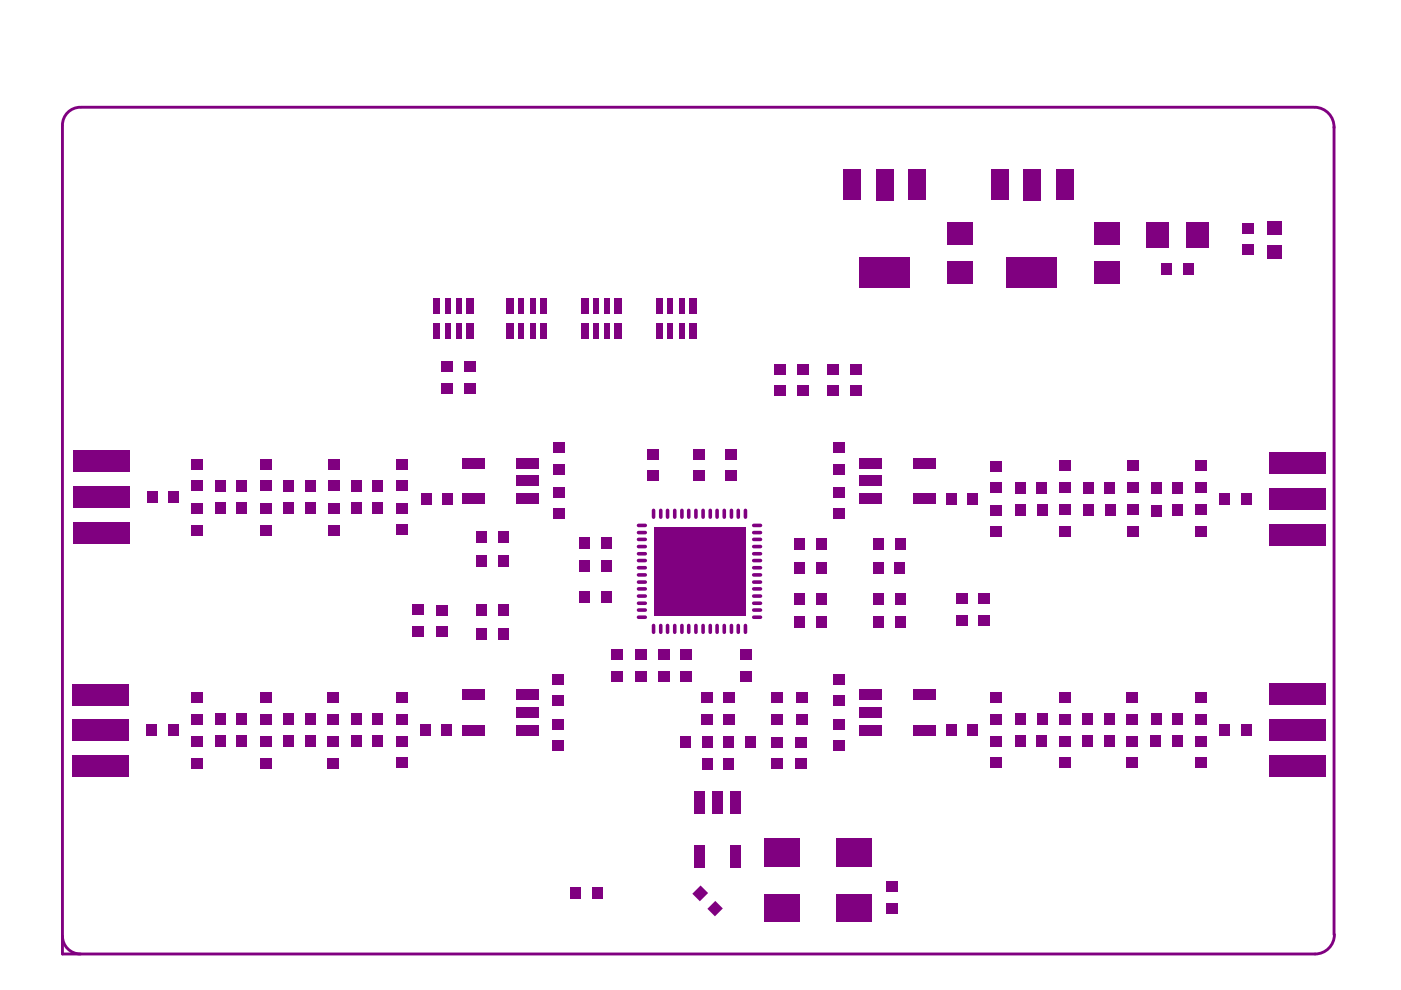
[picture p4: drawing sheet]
<svg xmlns="http://www.w3.org/2000/svg" width="297mm" height="210mm" viewBox="0 0 297 210" stroke-linecap="round" stroke-linejoin="round" font-family="sans-serif">
<path d="M13.2 26.7v175.6h265.6M17 22.7a3.8 3.8 0 0 0-3.8 3.8M17.2 22.7h261.5M278.8 22.7a4.2 4.2 0 0 1 4 4.4M282.8 26.9v171.3M13.2 198.5a3.8 3.8 0 0 0 3.8 3.8M282.9 198.1a4.1 4.1 0 0 1-4.1 4.2" fill="none" stroke="#800080" stroke-width=".61"/>
<g fill="#800080">
<path d="M40.6 151.3h2.4v2.3h-2.4z" fill-rule="evenodd"/>
<path d="M40.6 146.8h2.4v2.2h-2.4z" fill-rule="evenodd"/>
<path d="M40.6 111.2h2.5v2.3h-2.5z" fill-rule="evenodd"/>
<path d="M40.6 97.3h2.5v2.3h-2.5z" fill-rule="evenodd"/>
<path d="M45.5 151.2h2.3v2.4h-2.3z" fill-rule="evenodd"/>
<path d="M50.1 151.2h2.3v2.4h-2.3z" fill-rule="evenodd"/>
<path d="M64.6 151.2h2.3v2.4h-2.3z" fill-rule="evenodd"/>
<path d="M69.5 151.3h2.4v2.3h-2.4z" fill-rule="evenodd"/>
<path d="M69.5 146.8h2.4v2.2h-2.4z" fill-rule="evenodd"/>
<path d="M69.6 111.2h2.4v2.3h-2.4z" fill-rule="evenodd"/>
<path d="M69.6 97.3h2.4v2.3h-2.4z" fill-rule="evenodd"/>
<path d="M74.3 151.2h2.3v2.4h-2.3z" fill-rule="evenodd"/>
<path d="M89 153.6h2.3v2.4h-2.3z" fill-rule="evenodd"/>
<path d="M87.5 132.7h2.4v2.3h-2.4z" fill-rule="evenodd"/>
<path d="M87.5 128.1h2.4v2.3h-2.4z" fill-rule="evenodd"/>
<path d="M89.3 104.5h2.2v2.4h-2.2z" fill-rule="evenodd"/>
<path d="M93.6 153.6h2.3v2.4h-2.3z" fill-rule="evenodd"/>
<path d="M92.5 132.7h2.4v2.3h-2.4z" fill-rule="evenodd"/>
<path d="M92.5 128.3h2.4v2.2h-2.4z" fill-rule="evenodd"/>
<path d="M93.8 104.5h2.3v2.4h-2.3z" fill-rule="evenodd"/>
<path d="M101 133.1h2.3v2.5h-2.3z" fill-rule="evenodd"/>
<path d="M101 128.1h2.3v2.4h-2.3z" fill-rule="evenodd"/>
<path d="M105.5 133.1h2.3v2.5h-2.3z" fill-rule="evenodd"/>
<path d="M105.5 128.1h2.3v2.4h-2.3z" fill-rule="evenodd"/>
<path d="M117.2 156.9h2.4v2.3h-2.4z" fill-rule="evenodd"/>
<path d="M117.2 152.4h2.4v2.3h-2.4z" fill-rule="evenodd"/>
<path d="M117.2 147.4h2.4v2.3h-2.4z" fill-rule="evenodd"/>
<path d="M117.3 103.2h2.4v2.3h-2.4z" fill-rule="evenodd"/>
<path d="M117.3 98.3h2.4v2.3h-2.4z" fill-rule="evenodd"/>
<path d="M125.5 188.2h2.3v2.4h-2.3z" fill-rule="evenodd"/>
</g>
<path d="M135.4 118.9h1.4M135.4 117.4h1.4M135.4 115.9h1.4M135.4 112.9h1.4M135.4 111.4h1.4M135.4 130.9h1.4M135.4 129.3h1.4M135.4 127.9h1.4M135.4 124.9h1.4M135.4 123.4h1.4M135.4 121.9h1.4" fill="none" stroke="#800080" stroke-width=".76"/>
<g fill="#800080">
<path d="M148.7 151.3h2.4v2.3h-2.4z" fill-rule="evenodd"/>
<path d="M148.7 146.8h2.4v2.2h-2.4z" fill-rule="evenodd"/>
<path d="M153.3 151.3h2.4v2.3h-2.4z" fill-rule="evenodd"/>
<path d="M153.3 146.8h2.4v2.2h-2.4z" fill-rule="evenodd"/>
</g>
<path d="M159.8 115.9h1.4M159.8 117.4h1.4M159.8 118.9h1.4M159.8 111.4h1.4M159.8 112.9h1.4M159.8 127.9h1.4M159.8 129.3h1.4M159.8 130.9h1.4M159.8 121.9h1.4M159.8 123.4h1.4M159.8 124.9h1.4" fill="none" stroke="#800080" stroke-width=".76"/>
<g fill="#800080">
<path d="M168.4 114.1h2.3v2.5h-2.3z" fill-rule="evenodd"/>
<path d="M173 114.1h2.2v2.5h-2.2z" fill-rule="evenodd"/>
<path d="M185.1 114.2h2.3v2.4h-2.3z" fill-rule="evenodd"/>
<path d="M189.7 114.2h2.3v2.4h-2.3z" fill-rule="evenodd"/>
<path d="M205.1 153.6h2.3v2.4h-2.3z" fill-rule="evenodd"/>
<path d="M205.2 104.6h2.2v2.4h-2.2z" fill-rule="evenodd"/>
<path d="M210 151.3h2.5v2.3h-2.5z" fill-rule="evenodd"/>
<path d="M210 146.8h2.5v2.2h-2.5z" fill-rule="evenodd"/>
<path d="M210.1 102.3h2.4v2.3h-2.4z" fill-rule="evenodd"/>
<path d="M210.1 97.7h2.4v2.3h-2.4z" fill-rule="evenodd"/>
<path d="M215.3 151.2h2.3v2.5h-2.3z" fill-rule="evenodd"/>
<path d="M215.3 102.3h2.3v2.3h-2.3z" fill-rule="evenodd"/>
<path d="M229.5 151.2h2.3v2.5h-2.3z" fill-rule="evenodd"/>
<path d="M229.6 102.3h2.3v2.3h-2.3z" fill-rule="evenodd"/>
<path d="M234.1 151.2h2.2v2.5h-2.2z" fill-rule="evenodd"/>
<path d="M234.1 102.2h2.2v2.4h-2.2z" fill-rule="evenodd"/>
<path d="M238.9 151.3h2.4v2.3h-2.4z" fill-rule="evenodd"/>
<path d="M238.9 146.8h2.4v2.2h-2.4z" fill-rule="evenodd"/>
<path d="M238.9 102.2h2.4v2.3h-2.4z" fill-rule="evenodd"/>
<path d="M238.9 97.6h2.4v2.3h-2.4z" fill-rule="evenodd"/>
<path d="M246.2 55.8h2.3v2.4h-2.3z" fill-rule="evenodd"/>
<path d="M253.4 151.3h2.4v2.3h-2.4z" fill-rule="evenodd"/>
<path d="M253.4 146.8h2.4v2.2h-2.4z" fill-rule="evenodd"/>
<path d="M253.5 102.2h2.3v2.3h-2.3z" fill-rule="evenodd"/>
<path d="M253.5 97.6h2.3v2.3h-2.3z" fill-rule="evenodd"/>
<path d="M250.8 55.8h2.3v2.4h-2.3z" fill-rule="evenodd"/>
<path d="M258.5 153.6h2.3v2.4h-2.3z" fill-rule="evenodd"/>
<path d="M258.6 104.6h2.3v2.4h-2.3z" fill-rule="evenodd"/>
<path d="M263.1 153.6h2.2v2.4h-2.2z" fill-rule="evenodd"/>
<path d="M263.1 104.6h2.2v2.3h-2.2z" fill-rule="evenodd"/>
<path d="M263.4 47.2h2.4v2.3h-2.4z" fill-rule="evenodd"/>
<path d="M40.6 156.1h2.4v2.3h-2.4z" fill-rule="evenodd"/>
<path d="M40.6 160.7h2.4v2.3h-2.4z" fill-rule="evenodd"/>
<path d="M40.6 106.7h2.5v2.3h-2.5z" fill-rule="evenodd"/>
<path d="M40.6 101.9h2.5v2.3h-2.5z" fill-rule="evenodd"/>
<path d="M45.5 156h2.3v2.4h-2.3z" fill-rule="evenodd"/>
<path d="M45.6 106.5h2.3v2.5h-2.3z" fill-rule="evenodd"/>
<path d="M45.6 101.8h2.3v2.5h-2.3z" fill-rule="evenodd"/>
<path d="M50.1 156h2.3v2.4h-2.3z" fill-rule="evenodd"/>
<path d="M50.1 106.5h2.3v2.5h-2.3z" fill-rule="evenodd"/>
<path d="M50.1 101.8h2.3v2.5h-2.3z" fill-rule="evenodd"/>
<path d="M64.6 156h2.3v2.4h-2.3z" fill-rule="evenodd"/>
<path d="M64.7 106.5h2.3v2.5h-2.3z" fill-rule="evenodd"/>
<path d="M64.6 101.8h2.3v2.5h-2.3z" fill-rule="evenodd"/>
<path d="M69.5 156.1h2.4v2.3h-2.4z" fill-rule="evenodd"/>
<path d="M69.5 160.7h2.4v2.3h-2.4z" fill-rule="evenodd"/>
<path d="M69.6 106.7h2.4v2.3h-2.4z" fill-rule="evenodd"/>
<path d="M69.6 101.9h2.4v2.3h-2.4z" fill-rule="evenodd"/>
<path d="M74.3 156h2.3v2.4h-2.3z" fill-rule="evenodd"/>
<path d="M74.4 106.5h2.3v2.5h-2.3z" fill-rule="evenodd"/>
<path d="M74.4 101.8h2.3v2.5h-2.3z" fill-rule="evenodd"/>
<path d="M93.5 81.2h2.5v2.3h-2.5z" fill-rule="evenodd"/>
<path d="M93.5 76.7h2.5v2.2h-2.5z" fill-rule="evenodd"/>
<path d="M96.7 63.1h1.2v3.4h-1.2z" fill-rule="evenodd"/>
<path d="M96.7 68.5h1.2v3.4h-1.2z" fill-rule="evenodd"/>
<path d="M94.3 68.5h1.2v3.4h-1.2z" fill-rule="evenodd"/>
<path d="M94.3 63.1h1.2v3.4h-1.2z" fill-rule="evenodd"/>
<path d="M101 117.6h2.3v2.5h-2.3z" fill-rule="evenodd"/>
<path d="M101 112.7h2.3v2.4h-2.3z" fill-rule="evenodd"/>
<path d="M98.5 81.2h2.4v2.3h-2.4z" fill-rule="evenodd"/>
<path d="M98.5 76.7h2.4v2.2h-2.4z" fill-rule="evenodd"/>
<path d="M98.9 63.1h1.5v3.4h-1.5z" fill-rule="evenodd"/>
<path d="M98.9 68.5h1.5v3.4h-1.5z" fill-rule="evenodd"/>
<path d="M105.5 117.6h2.3v2.5h-2.3z" fill-rule="evenodd"/>
<path d="M105.5 112.7h2.3v2.4h-2.3z" fill-rule="evenodd"/>
<path d="M107.4 63.2h1.5v3.3h-1.5z" fill-rule="evenodd"/>
<path d="M107.4 68.6h1.5v3.3h-1.5z" fill-rule="evenodd"/>
<path d="M112.3 63.2h1.2v3.3h-1.2z" fill-rule="evenodd"/>
<path d="M114.6 63.2h1.4v3.3h-1.4z" fill-rule="evenodd"/>
<path d="M114.6 68.6h1.4v3.3h-1.4z" fill-rule="evenodd"/>
<path d="M112.3 68.6h1.2v3.3h-1.2z" fill-rule="evenodd"/>
<path d="M117.2 142.9h2.4v2.3h-2.4z" fill-rule="evenodd"/>
<path d="M117.3 107.8h2.4v2.2h-2.4z" fill-rule="evenodd"/>
<path d="M117.3 93.8h2.4v2.2h-2.4z" fill-rule="evenodd"/>
<path d="M122.8 113.9h2.3v2.4h-2.3z" fill-rule="evenodd"/>
<path d="M122.8 118.9h2.2v2.4h-2.2z" fill-rule="evenodd"/>
<path d="M122.8 125.3h2.3v2.4h-2.3z" fill-rule="evenodd"/>
<path d="M123.2 63.2h1.5v3.3h-1.5z" fill-rule="evenodd"/>
<path d="M125.7 68.6h1.2v3.3h-1.2z" fill-rule="evenodd"/>
<path d="M123.2 68.6h1.5v3.3h-1.5z" fill-rule="evenodd"/>
<path d="M125.7 63.2h1.2v3.3h-1.2z" fill-rule="evenodd"/>
<path d="M129.7 142.3h2.4v2.3h-2.4z" fill-rule="evenodd"/>
<path d="M129.7 137.7h2.4v2.3h-2.4z" fill-rule="evenodd"/>
<path d="M130.3 63.2h1.6v3.3h-1.6z" fill-rule="evenodd"/>
<path d="M130.3 68.6h1.6v3.3h-1.6z" fill-rule="evenodd"/>
</g>
<path d="M135.4 114.4h1.4M138.6 108.2v1.5M140.1 108.2v1.5M135.4 126.4h1.4M135.4 120.4h1.4M138.6 132.6v1.5M140.1 132.6v1.5" fill="none" stroke="#800080" stroke-width=".76"/>
<g fill="#800080">
<path d="M137.3 95.2h2.4v2.3h-2.4z" fill-rule="evenodd"/>
<path d="M137.3 99.8h2.4v2.2h-2.4z" fill-rule="evenodd"/>
<path d="M139 63.2h1.5v3.3h-1.5z" fill-rule="evenodd"/>
<path d="M139 68.6h1.5v3.3h-1.5z" fill-rule="evenodd"/>
<path d="M144.2 156.2h2.3v2.4h-2.3z" fill-rule="evenodd"/>
</g>
<path d="M141.5 108.2v1.5M143.1 108.2v1.5M144.6 108.2v1.5M146 108.2v1.5M141.5 132.6v1.5M143.1 132.6v1.5M144.6 132.6v1.5M146 132.6v1.5" fill="none" stroke="#800080" stroke-width=".76"/>
<g fill="#800080">
<path d="M144 63.2h1.1v3.3h-1.1z" fill-rule="evenodd"/>
<path d="M144 68.6h1.1v3.3h-1.1z" fill-rule="evenodd"/>
<path d="M141.5 68.6h1.3v3.3h-1.3z" fill-rule="evenodd"/>
<path d="M141.5 63.2h1.3v3.3h-1.3z" fill-rule="evenodd"/>
<path d="M147.2 179.2h2.3v4.8h-2.3z" fill-rule="evenodd"/>
<path d="M148.8 156.2h2.2v2.4h-2.2z" fill-rule="evenodd"/>
<path d="M148.8 160.8h2.2v2.4h-2.2z" fill-rule="evenodd"/>
<path d="M147.2 167.7h2.3v4.9h-2.3z" fill-rule="evenodd"/>
</g>
<path d="M147.5 108.2v1.5M149.1 108.2v1.5M150.6 108.2v1.5M152 108.2v1.5M147.5 132.6v1.5M149.1 132.6v1.5M150.6 132.6v1.5M152 132.6v1.5" fill="none" stroke="#800080" stroke-width=".76"/>
<g fill="#800080">
<path d="M154.9 179.2h2.2v4.8h-2.2z" fill-rule="evenodd"/>
<path d="M153.3 156.2h2.3v2.4h-2.3z" fill-rule="evenodd"/>
<path d="M153.3 160.8h2.3v2.4h-2.3z" fill-rule="evenodd"/>
<path d="M154.9 167.7h2.2v4.9h-2.2z" fill-rule="evenodd"/>
</g>
<path d="M153.6 108.2v1.5M155.1 108.2v1.5M156.5 108.2v1.5M158 108.2v1.5M153.6 132.6v1.5M155.1 132.6v1.5M156.5 132.6v1.5M158 132.6v1.5" fill="none" stroke="#800080" stroke-width=".76"/>
<g fill="#800080">
<path d="M153.8 95.2h2.4v2.3h-2.4z" fill-rule="evenodd"/>
<path d="M153.8 99.8h2.4v2.2h-2.4z" fill-rule="evenodd"/>
</g>
<path d="M159.8 114.4h1.4M159.8 120.4h1.4M159.8 126.4h1.4" fill="none" stroke="#800080" stroke-width=".76"/>
<g fill="#800080">
<path d="M168.4 130.7h2.3v2.4h-2.3z" fill-rule="evenodd"/>
<path d="M168.4 119.2h2.3v2.5h-2.3z" fill-rule="evenodd"/>
<path d="M168.4 125.8h2.3v2.4h-2.3z" fill-rule="evenodd"/>
<path d="M173 130.7h2.2v2.4h-2.2z" fill-rule="evenodd"/>
<path d="M173 119.2h2.2v2.5h-2.2z" fill-rule="evenodd"/>
<path d="M173 125.8h2.2v2.4h-2.2z" fill-rule="evenodd"/>
<path d="M180.3 81.7h2.5v2.3h-2.5z" fill-rule="evenodd"/>
<path d="M180.3 77.1h2.5v2.3h-2.5z" fill-rule="evenodd"/>
<path d="M178.9 35.9h3.7v6.5h-3.7z" fill-rule="evenodd"/>
<path d="M185.1 130.7h2.3v2.4h-2.3z" fill-rule="evenodd"/>
<path d="M185.1 125.8h2.3v2.4h-2.3z" fill-rule="evenodd"/>
<path d="M185.1 119.2h2.2v2.4h-2.2z" fill-rule="evenodd"/>
<path d="M189.7 130.7h2.3v2.4h-2.3z" fill-rule="evenodd"/>
<path d="M189.7 125.8h2.3v2.4h-2.3z" fill-rule="evenodd"/>
<path d="M189.7 119.2h2.2v2.4h-2.2z" fill-rule="evenodd"/>
<path d="M202.6 130.4h2.5v2.3h-2.5z" fill-rule="evenodd"/>
<path d="M202.6 125.8h2.5v2.3h-2.5z" fill-rule="evenodd"/>
<path d="M210 160.6h2.5v2.3h-2.5z" fill-rule="evenodd"/>
<path d="M210 156h2.5v2.3h-2.5z" fill-rule="evenodd"/>
<path d="M210.1 111.6h2.4v2.3h-2.4z" fill-rule="evenodd"/>
<path d="M210.1 107.1h2.4v2.2h-2.4z" fill-rule="evenodd"/>
<path d="M215.2 156h2.3v2.3h-2.3z" fill-rule="evenodd"/>
<path d="M215.3 107h2.3v2.4h-2.3z" fill-rule="evenodd"/>
<path d="M229.4 156h2.3v2.4h-2.3z" fill-rule="evenodd"/>
<path d="M234 156h2.3v2.4h-2.3z" fill-rule="evenodd"/>
<path d="M234.3 107h2.3v2.4h-2.3z" fill-rule="evenodd"/>
<path d="M238.9 156h2.4v2.3h-2.4z" fill-rule="evenodd"/>
<path d="M238.9 160.6h2.4v2.3h-2.4z" fill-rule="evenodd"/>
<path d="M239 107h2.4v2.3h-2.4z" fill-rule="evenodd"/>
<path d="M239 111.6h2.4v2.2h-2.4z" fill-rule="evenodd"/>
<path d="M253.4 156h2.4v2.3h-2.4z" fill-rule="evenodd"/>
<path d="M253.4 160.6h2.4v2.3h-2.4z" fill-rule="evenodd"/>
<path d="M253.5 107h2.4v2.3h-2.4z" fill-rule="evenodd"/>
<path d="M253.5 111.6h2.4v2.2h-2.4z" fill-rule="evenodd"/>
<path d="M263.4 51.8h2.4v2.3h-2.4z" fill-rule="evenodd"/>
<path d="M31 153.6h2.3v2.4h-2.3z" fill-rule="evenodd"/>
<path d="M35.6 153.6h2.3v2.4h-2.3z" fill-rule="evenodd"/>
<path d="M31.1 104.2h2.3v2.4h-2.3z" fill-rule="evenodd"/>
<path d="M35.7 104.2h2.3v2.4h-2.3z" fill-rule="evenodd"/>
<path d="M55.1 151.3h2.4v2.3h-2.4z" fill-rule="evenodd"/>
<path d="M60 151.2h2.3v2.4h-2.3z" fill-rule="evenodd"/>
<path d="M55.1 146.8h2.4v2.2h-2.4z" fill-rule="evenodd"/>
<path d="M55.2 111.2h2.4v2.3h-2.4z" fill-rule="evenodd"/>
<path d="M55.2 97.3h2.4v2.3h-2.4z" fill-rule="evenodd"/>
<path d="M78.9 151.2h2.3v2.4h-2.3z" fill-rule="evenodd"/>
<path d="M83.9 151.3h2.5v2.3h-2.5z" fill-rule="evenodd"/>
<path d="M83.9 146.8h2.5v2.2h-2.5z" fill-rule="evenodd"/>
<path d="M84 111.2h2.4v2.3h-2.4z" fill-rule="evenodd"/>
<path d="M84 97.3h2.4v2.2h-2.4z" fill-rule="evenodd"/>
<path d="M97.9 153.7h4.9v2.3h-4.9z" fill-rule="evenodd"/>
<path d="M97.9 146.1h4.9v2.3h-4.9z" fill-rule="evenodd"/>
<path d="M98 104.6h4.9v2.3h-4.9z" fill-rule="evenodd"/>
<path d="M98 97h4.9v2.3h-4.9z" fill-rule="evenodd"/>
<path d="M120.9 188.2h2.3v2.4h-2.3z" fill-rule="evenodd"/>
<path d="M146.8 189.5l1.7-1.8 1.6 1.6-1.7 1.8z" fill-rule="evenodd"/>
<path d="M176.8 156.9h2.4v2.3h-2.4z" fill-rule="evenodd"/>
<path d="M163.5 151.3h2.5v2.3h-2.5z" fill-rule="evenodd"/>
<path d="M168.8 151.3h2.3v2.3h-2.3z" fill-rule="evenodd"/>
<path d="M176.8 152.4h2.4v2.3h-2.4z" fill-rule="evenodd"/>
<path d="M163.5 146.8h2.5v2.2h-2.5z" fill-rule="evenodd"/>
<path d="M168.8 146.8h2.3v2.2h-2.3z" fill-rule="evenodd"/>
<path d="M176.8 147.4h2.4v2.3h-2.4z" fill-rule="evenodd"/>
<path d="M176.8 103.2h2.4v2.3h-2.4z" fill-rule="evenodd"/>
<path d="M176.8 98.3h2.4v2.3h-2.4z" fill-rule="evenodd"/>
<path d="M193.6 153.7h4.9v2.3h-4.9z" fill-rule="evenodd"/>
<path d="M200.5 153.6h2.3v2.4h-2.3z" fill-rule="evenodd"/>
<path d="M193.6 146.1h4.9v2.3h-4.9z" fill-rule="evenodd"/>
<path d="M200.6 104.6h2.3v2.4h-2.3z" fill-rule="evenodd"/>
<path d="M193.6 104.6h4.9v2.3h-4.9z" fill-rule="evenodd"/>
<path d="M193.6 97h4.9v2.3h-4.9z" fill-rule="evenodd"/>
<path d="M219.8 151.2h2.3v2.5h-2.3z" fill-rule="evenodd"/>
<path d="M224.5 151.3h2.4v2.3h-2.4z" fill-rule="evenodd"/>
<path d="M224.5 146.8h2.4v2.2h-2.4z" fill-rule="evenodd"/>
<path d="M219.8 102.2h2.2v2.4h-2.2z" fill-rule="evenodd"/>
<path d="M224.6 102.2h2.3v2.3h-2.3z" fill-rule="evenodd"/>
<path d="M224.6 97.6h2.3v2.3h-2.3z" fill-rule="evenodd"/>
<path d="M248.6 151.2h2.3v2.5h-2.3z" fill-rule="evenodd"/>
<path d="M244 151.2h2.3v2.5h-2.3z" fill-rule="evenodd"/>
<path d="M248.6 102.2h2.3v2.4h-2.3z" fill-rule="evenodd"/>
<path d="M244.1 102.3h2.3v2.3h-2.3z" fill-rule="evenodd"/>
<path d="M269 144.9h12v4.6h-12z" fill-rule="evenodd"/>
<path d="M269.1 96h12v4.5h-12z" fill-rule="evenodd"/>
<path d="M55.1 156.1h2.4v2.3h-2.4z" fill-rule="evenodd"/>
<path d="M55.1 160.7h2.4v2.3h-2.4z" fill-rule="evenodd"/>
<path d="M60 156h2.3v2.4h-2.3z" fill-rule="evenodd"/>
<path d="M60.1 106.5h2.3v2.5h-2.3z" fill-rule="evenodd"/>
<path d="M55.2 106.7h2.4v2.3h-2.4z" fill-rule="evenodd"/>
<path d="M60 101.8h2.3v2.5h-2.3z" fill-rule="evenodd"/>
<path d="M55.2 101.9h2.4v2.3h-2.4z" fill-rule="evenodd"/>
<path d="M78.9 156h2.3v2.4h-2.3z" fill-rule="evenodd"/>
<path d="M83.9 156h2.5v2.3h-2.5z" fill-rule="evenodd"/>
<path d="M83.9 160.6h2.5v2.3h-2.5z" fill-rule="evenodd"/>
<path d="M84 106.6h2.4v2.3h-2.4z" fill-rule="evenodd"/>
<path d="M79 106.5h2.3v2.5h-2.3z" fill-rule="evenodd"/>
<path d="M84 101.8h2.4v2.3h-2.4z" fill-rule="evenodd"/>
<path d="M79 101.8h2.3v2.5h-2.3z" fill-rule="evenodd"/>
<path d="M91.8 63.1h1.4v3.4h-1.4z" fill-rule="evenodd"/>
<path d="M91.8 68.5h1.4v3.4h-1.4z" fill-rule="evenodd"/>
<path d="M109.9 68.6h1.2v3.3h-1.2z" fill-rule="evenodd"/>
<path d="M109.9 63.2h1.2v3.3h-1.2z" fill-rule="evenodd"/>
<path d="M134.7 142.3h2.4v2.3h-2.4z" fill-rule="evenodd"/>
<path d="M134.7 137.7h2.4v2.3h-2.4z" fill-rule="evenodd"/>
<path d="M127.4 113.9h2.3v2.4h-2.3z" fill-rule="evenodd"/>
<path d="M127.4 118.9h2.2v2.4h-2.2z" fill-rule="evenodd"/>
<path d="M127.4 125.3h2.3v2.4h-2.3z" fill-rule="evenodd"/>
<path d="M128.1 63.2h1.3v3.3h-1.3z" fill-rule="evenodd"/>
<path d="M128.1 68.6h1.3v3.3h-1.3z" fill-rule="evenodd"/>
<path d="M150 192.7l1.7-1.7 1.6 1.6-1.7 1.7z" fill-rule="evenodd"/>
<path d="M157.9 156.2h2.3v2.4h-2.3z" fill-rule="evenodd"/>
<path d="M151 167.7h2.3v4.9h-2.3z" fill-rule="evenodd"/>
<path d="M139.5 142.3h2.4v2.3h-2.4z" fill-rule="evenodd"/>
<path d="M139.5 137.7h2.4v2.3h-2.4z" fill-rule="evenodd"/>
<path d="M144.3 142.3h2.4v2.3h-2.4z" fill-rule="evenodd"/>
<path d="M144.3 137.7h2.4v2.3h-2.4z" fill-rule="evenodd"/>
<path d="M156.9 142.3h2.4v2.3h-2.4z" fill-rule="evenodd"/>
<path d="M156.9 137.7h2.4v2.3h-2.4z" fill-rule="evenodd"/>
<path d="M147 95.2h2.4v2.3h-2.4z" fill-rule="evenodd"/>
<path d="M147 99.8h2.4v2.2h-2.4z" fill-rule="evenodd"/>
<path d="M146.2 63.2h1.5v3.3h-1.5z" fill-rule="evenodd"/>
<path d="M146.2 68.6h1.5v3.3h-1.5z" fill-rule="evenodd"/>
<path d="M177.3 189.6h7.5v6h-7.5z" fill-rule="evenodd"/>
<path d="M163.5 160.8h2.5v2.3h-2.5z" fill-rule="evenodd"/>
<path d="M163.5 156.3h2.5v2.2h-2.5z" fill-rule="evenodd"/>
<path d="M168.7 160.8h2.4v2.3h-2.4z" fill-rule="evenodd"/>
<path d="M168.7 156.3h2.4v2.2h-2.4z" fill-rule="evenodd"/>
<path d="M176.8 142.9h2.4v2.3h-2.4z" fill-rule="evenodd"/>
<path d="M176.8 107.8h2.4v2.2h-2.4z" fill-rule="evenodd"/>
<path d="M176.8 93.8h2.4v2.2h-2.4z" fill-rule="evenodd"/>
<path d="M164.2 81.7h2.4v2.3h-2.4z" fill-rule="evenodd"/>
<path d="M169 81.7h2.4v2.3h-2.4z" fill-rule="evenodd"/>
<path d="M175.4 81.7h2.4v2.3h-2.4z" fill-rule="evenodd"/>
<path d="M164.2 77.1h2.4v2.3h-2.4z" fill-rule="evenodd"/>
<path d="M169 77.1h2.4v2.3h-2.4z" fill-rule="evenodd"/>
<path d="M175.4 77.1h2.4v2.3h-2.4z" fill-rule="evenodd"/>
<path d="M187.9 191.5h2.4v2.3h-2.4z" fill-rule="evenodd"/>
<path d="M187.9 186.9h2.4v2.3h-2.4z" fill-rule="evenodd"/>
<path d="M207.4 130.4h2.5v2.3h-2.5z" fill-rule="evenodd"/>
<path d="M207.4 125.8h2.5v2.3h-2.5z" fill-rule="evenodd"/>
<path d="M192.7 35.9h3.6v6.5h-3.6z" fill-rule="evenodd"/>
<path d="M200.8 47.1h5.3v4.8h-5.3z" fill-rule="evenodd"/>
<path d="M219.8 156h2.2v2.3h-2.2z" fill-rule="evenodd"/>
<path d="M224.5 156h2.4v2.3h-2.4z" fill-rule="evenodd"/>
<path d="M224.5 160.6h2.4v2.3h-2.4z" fill-rule="evenodd"/>
<path d="M224.6 107h2.4v2.3h-2.4z" fill-rule="evenodd"/>
<path d="M224.6 111.6h2.4v2.2h-2.4z" fill-rule="evenodd"/>
<path d="M219.8 107h2.3v2.4h-2.3z" fill-rule="evenodd"/>
<path d="M229.7 107h2.3v2.4h-2.3z" fill-rule="evenodd"/>
<path d="M223.9 35.9h3.6v6.5h-3.6z" fill-rule="evenodd"/>
<path d="M216.9 35.9h3.7v6.6h-3.7z" fill-rule="evenodd"/>
<path d="M248.4 156h2.3v2.4h-2.3z" fill-rule="evenodd"/>
<path d="M243.9 156h2.3v2.4h-2.3z" fill-rule="evenodd"/>
<path d="M248.4 107h2.3v2.3h-2.3z" fill-rule="evenodd"/>
<path d="M244 107.1h2.2v2.3h-2.2z" fill-rule="evenodd"/>
<path d="M251.5 47.1h4.7v5.4h-4.7z" fill-rule="evenodd"/>
<path d="M243.1 47.1h4.7v5.4h-4.7z" fill-rule="evenodd"/>
<path d="M269 160.1h12v4.6h-12z" fill-rule="evenodd"/>
<path d="M269.1 111.2h12v4.5h-12z" fill-rule="evenodd"/>
<path d="M268.6 46.9h3.1v3h-3.1z" fill-rule="evenodd"/>
<path d="M268.6 52h3.1v3h-3.1z" fill-rule="evenodd"/>
<path d="M138.6 111.7h19.4v18.9h-19.4z" fill-rule="evenodd"/>
<path d="M177.3 177.7h7.5v6h-7.5z" fill-rule="evenodd"/>
<path d="M200.8 55.4h5.3v4.8h-5.3z" fill-rule="evenodd"/>
<path d="M213.4 54.4h10.7v6.6h-10.7z" fill-rule="evenodd"/>
<path d="M269.1 103.6h12v4.5h-12z" fill-rule="evenodd"/>
<path d="M269 152.5h12v4.6h-12z" fill-rule="evenodd"/>
<path d="M15.4 145h12v4.5h-12z" fill-rule="evenodd"/>
<path d="M109.3 153.7h4.9v2.3h-4.9z" fill-rule="evenodd"/>
<path d="M182.2 153.7h4.8v2.3h-4.8z" fill-rule="evenodd"/>
<path d="M109.3 146.1h4.9v2.3h-4.9z" fill-rule="evenodd"/>
<path d="M182.2 146.1h4.8v2.3h-4.8z" fill-rule="evenodd"/>
<path d="M182.2 104.6h4.8v2.3h-4.8z" fill-rule="evenodd"/>
<path d="M109.4 104.6h4.9v2.3h-4.9z" fill-rule="evenodd"/>
<path d="M182.2 97h4.8v2.3h-4.8z" fill-rule="evenodd"/>
<path d="M109.4 97h4.9v2.3h-4.9z" fill-rule="evenodd"/>
<path d="M15.4 160.2h12v4.5h-12z" fill-rule="evenodd"/>
<path d="M15.4 110.7h12.1v4.5h-12.1z" fill-rule="evenodd"/>
<path d="M15.4 95.5h12.1v4.5h-12.1z" fill-rule="evenodd"/>
<path d="M162.1 189.6h7.4v6h-7.4z" fill-rule="evenodd"/>
<path d="M109.3 149.9h4.9v2.3h-4.9z" fill-rule="evenodd"/>
<path d="M182.2 149.9h4.8v2.3h-4.8z" fill-rule="evenodd"/>
<path d="M182.2 100.8h4.8v2.3h-4.8z" fill-rule="evenodd"/>
<path d="M109.4 100.8h4.9v2.3h-4.9z" fill-rule="evenodd"/>
<path d="M185.7 35.9h3.7v6.6h-3.7z" fill-rule="evenodd"/>
<path d="M210.1 35.9h3.6v6.5h-3.6z" fill-rule="evenodd"/>
<path d="M232 47.1h5.3v4.8h-5.3z" fill-rule="evenodd"/>
<path d="M15.4 152.6h12v4.5h-12z" fill-rule="evenodd"/>
<path d="M15.4 103.1h12.1v4.5h-12.1z" fill-rule="evenodd"/>
<path d="M162.1 177.7h7.4v6h-7.4z" fill-rule="evenodd"/>
<path d="M182.2 54.4h10.7v6.6h-10.7z" fill-rule="evenodd"/>
<path d="M232 55.4h5.3v4.8h-5.3z" fill-rule="evenodd"/>
</g>
</svg>
